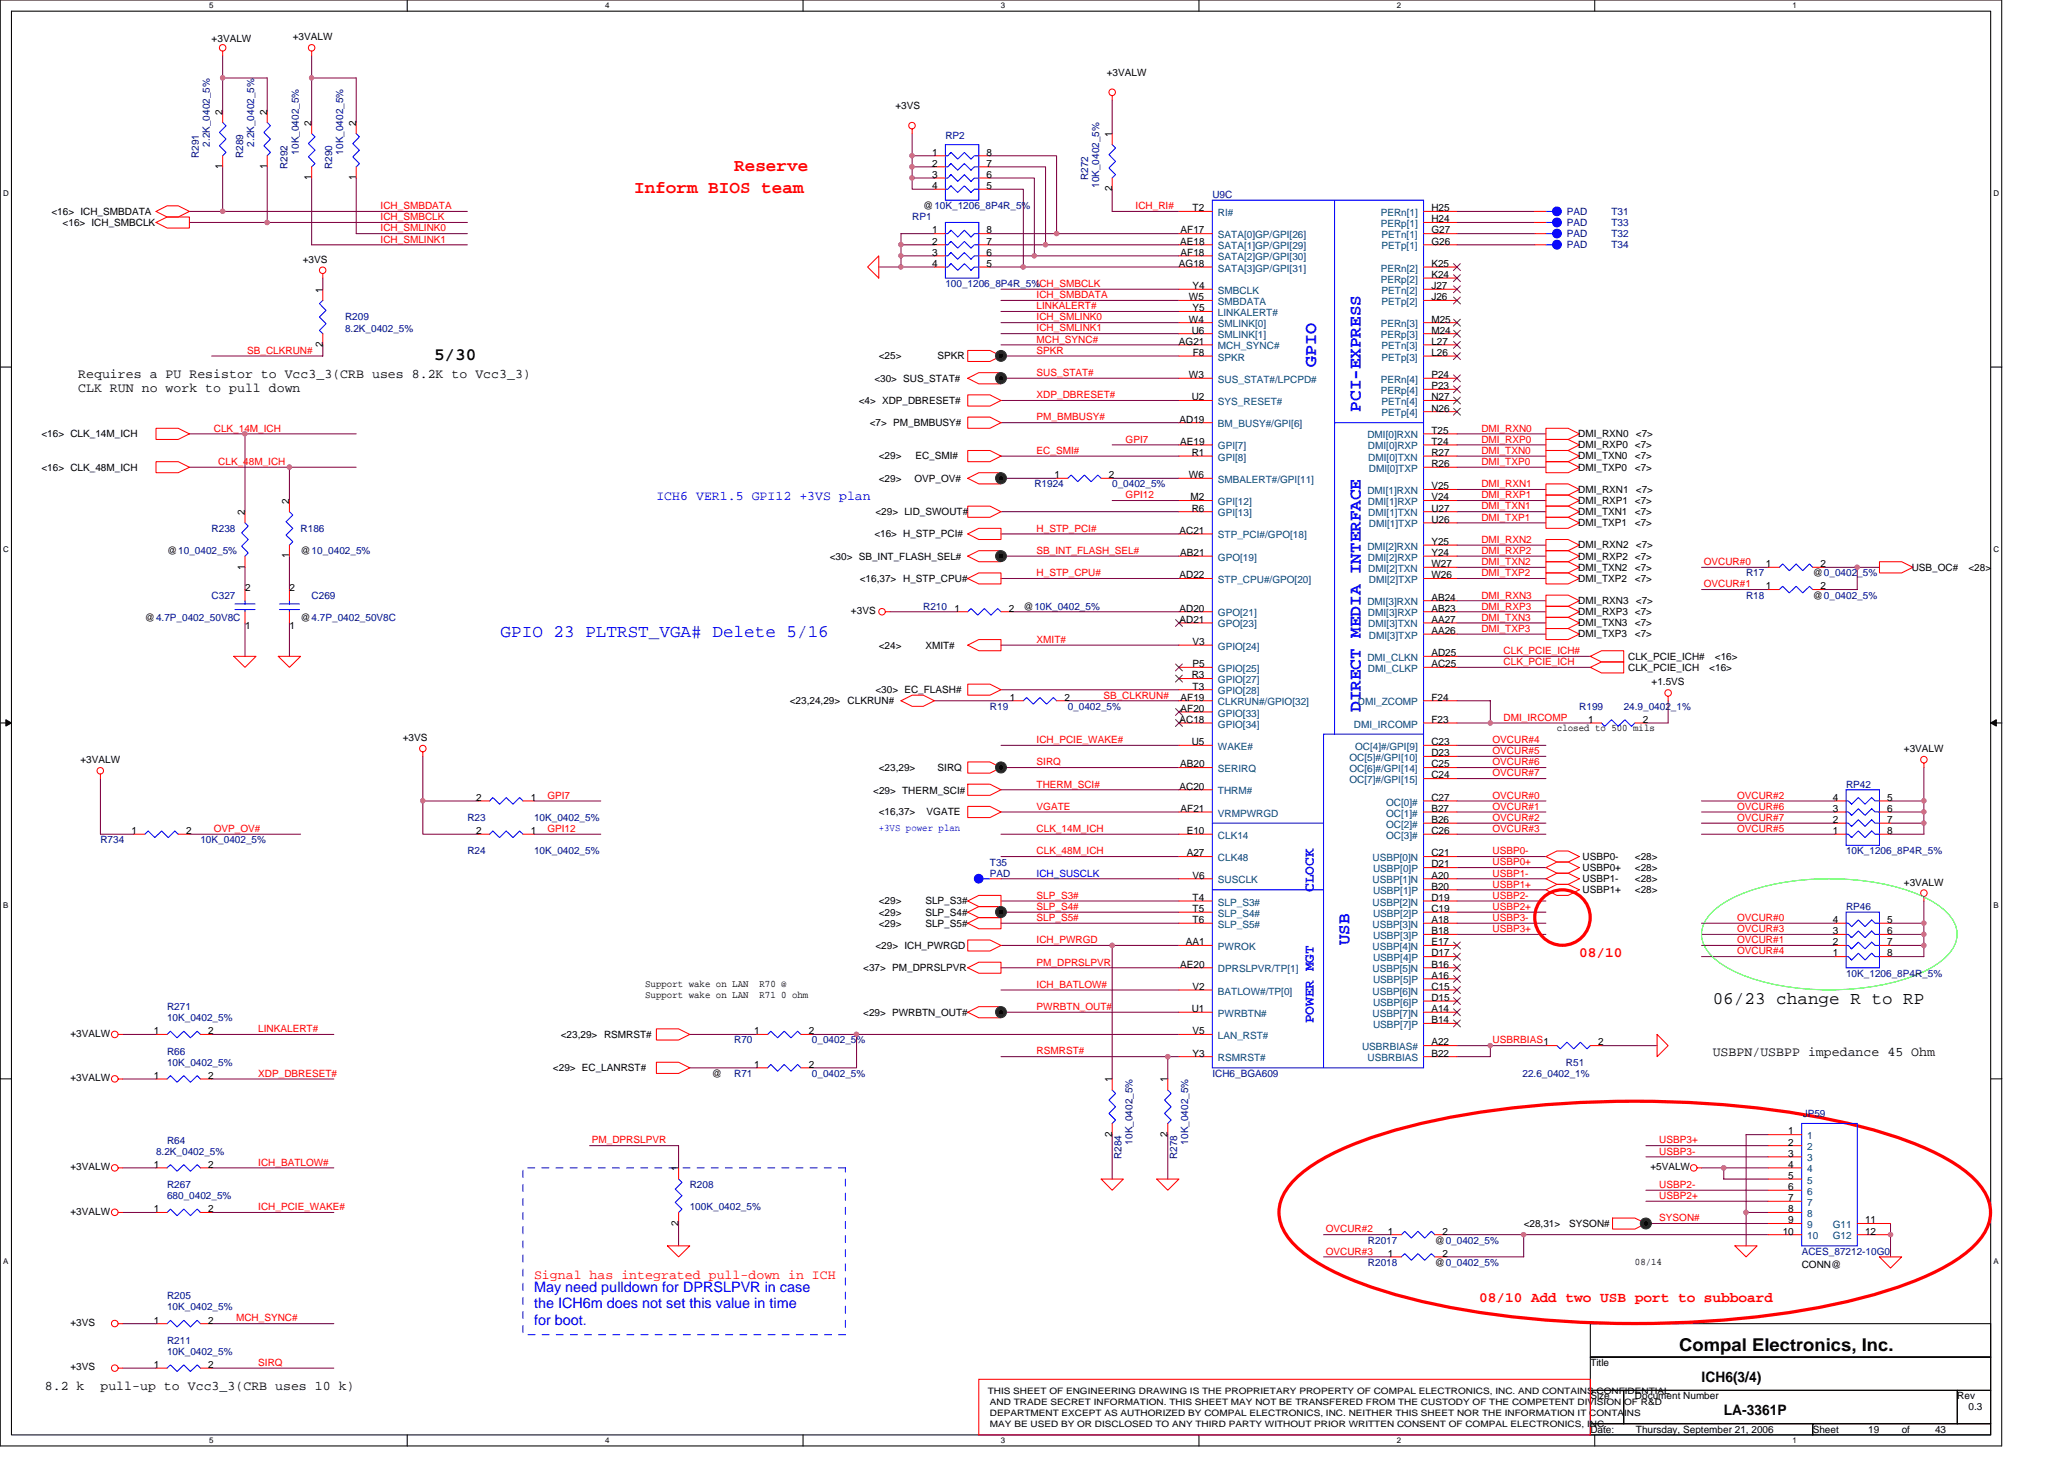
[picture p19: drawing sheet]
<svg xmlns="http://www.w3.org/2000/svg" width="297mm" height="210mm" viewBox="0 0 297 210" stroke-linecap="round" stroke-linejoin="round" font-family="sans-serif">
<defs><g id="words">
<g font-size="2.5" fill="#f00">
<text x="91.3" y="27.7">Inform BIOS team</text>
<text x="105.7" y="24.6">Reserve</text>
</g>
<g font-size="2.5">
<text x="62.5" y="51.8">5/30</text>
<text x="246.5" y="144.5">06/23 change R to RP</text>
<text x="241.7" y="194.4">Compal Electronics, Inc.</text>
</g>
<g font-size="2.5" fill="#00f">
<text x="189.4" y="52.8" transform="rotate(-90 189.4 52.8)">GPIO</text>
<text x="195.8" y="59.2" transform="rotate(-90 195.8 59.2)">PCI-EXPRESS</text>
<text x="72" y="91.7">GPIO 23 PLTRST_VGA# Delete 5/16</text>
<text x="195.8" y="102.4" transform="rotate(-90 195.8 102.4)">DIRECT MEDIA INTERFACE</text>
<text x="194.2" y="136" transform="rotate(-90 194.2 136)">USB</text>
</g>
<g font-size="2.1" fill="#00f">
<text x="189.1" y="128.4" transform="rotate(-90 189.1 128.4)">CLOCK</text>
<text x="189.1" y="147.2" transform="rotate(-90 189.1 147.2)">POWER MGT</text>
<text x="76.9" y="185.9">May need pulldown for DPRSLPVR in case</text>
<text x="76.9" y="188.2">the ICH6m does not set this value in time</text>
<text x="76.9" y="190.6">for boot.</text>
</g>
<g font-size="2.1" fill="#f00">
<text x="227.3" y="137.8">08/10</text>
<text x="212.9" y="187.4">08/10 Add two USB port to subboard</text>
</g>
<g font-size="2.1">
<text x="244.9" y="198.8">ICH6(3/4)</text>
<text x="248.1" y="203.6">LA-3361P</text>
</g>
<g font-size="1.9">
<text x="11.3" y="54.4">Requires a PU Resistor to Vcc3_3(CRB uses 8.2K to Vcc3_3)</text>
<text x="11.3" y="56.4">CLK RUN no work to pull down</text>
<text x="246.5" y="152">USBPN/USBPP impedance 45 Ohm</text>
<text x="6.5" y="200">8.2 k</text>
<text x="14.5" y="200">pull-up to Vcc3_3(CRB uses 10 k)</text>
</g>
<text font-size="1.9" fill="#00f" x="94.5" y="72">ICH6 VER1.5 GPI12 +3VS plan</text>
<text font-size="1.9" fill="#f00" x="76.9" y="184">Signal has integrated pull-down in ICH</text>
<g font-size="1.4">
<text x="42.1" y="5.8">+3VALW</text>
<text x="30.5" y="6.1">+3VALW</text>
<text x="159.3" y="10.9">+3VALW</text>
<text x="32" y="16.5" transform="rotate(-90 32 16.5)">2</text>
<text x="38.4" y="16.5" transform="rotate(-90 38.4 16.5)">2</text>
<text x="128.9" y="15.7">+3VS</text>
<text x="44.8" y="18.1" transform="rotate(-90 44.8 18.1)">2</text>
<text x="51.2" y="18.1" transform="rotate(-90 51.2 18.1)">2</text>
<text x="134.1" y="22.4">1</text>
<text x="134.1" y="24">2</text>
<text x="142" y="22.4">8</text>
<text x="142" y="24">7</text>
<text x="160" y="19.7" transform="rotate(-90 160 19.7)">1</text>
<text x="32" y="24.3" transform="rotate(-90 32 24.3)">1</text>
<text x="38.4" y="24.3" transform="rotate(-90 38.4 24.3)">1</text>
<text x="44.8" y="25.9" transform="rotate(-90 44.8 25.9)">1</text>
<text x="51.2" y="25.9" transform="rotate(-90 51.2 25.9)">1</text>
<text x="134.1" y="25.6">3</text>
<text x="134.1" y="27.2">4</text>
<text x="142" y="25.6">6</text>
<text x="142" y="27.2">5</text>
<text x="160" y="27.5" transform="rotate(-90 160 27.5)">2</text>
<text x="7.4" y="30.9">&lt;16&gt; ICH_SMBDATA</text>
<text x="9" y="32.5">&lt;16&gt; ICH_SMBCLK</text>
<text x="132.9" y="30.1">@10K_1206_8P4R_5%</text>
<text x="134.1" y="33.6">1</text>
<text x="134.1" y="35.2">2</text>
<text x="142" y="33.6">8</text>
<text x="142" y="35.2">7</text>
<text x="169.8" y="35.2">AE18</text>
<text x="169.9" y="33.6">AF17</text>
<text x="171.6" y="30.4">T2</text>
<text x="206" y="33.6">G27</text>
<text x="206" y="35.2">G26</text>
<text x="206" y="30.4">H25</text>
<text x="206" y="32">H24</text>
<text x="43.6" y="37.8">+3VS</text>
<text x="134.1" y="36.8">3</text>
<text x="134.1" y="38.4">4</text>
<text x="142" y="36.8">6</text>
<text x="142" y="38.4">5</text>
<text x="169.7" y="38.4">AG18</text>
<text x="169.9" y="36.8">AF18</text>
<text x="171.6" y="41.6">Y4</text>
<text x="206" y="41.6">J27</text>
<text x="206" y="38.4">K25</text>
<text x="206" y="40">K24</text>
<text x="46.4" y="42.1" transform="rotate(-90 46.4 42.1)">1</text>
<text x="171.1" y="43.2">W5</text>
<text x="171.1" y="46.4">W4</text>
<text x="171.5" y="48">U6</text>
<text x="171.6" y="44.8">Y5</text>
<text x="206" y="43.2">J26</text>
<text x="206" y="46.4">M25</text>
<text x="206" y="48">M24</text>
<text x="46.4" y="49.9" transform="rotate(-90 46.4 49.9)">2</text>
<text x="126.5" y="51.7">&lt;25&gt;</text>
<text x="134.9" y="51.7">SPKR</text>
<text x="169.7" y="49.6">AG21</text>
<text x="171.7" y="51.2">F8</text>
<text x="206" y="49.6">L27</text>
<text x="206" y="51.2">L26</text>
<text x="123.6" y="58.1">&lt;4&gt; XDP_DBRESET#</text>
<text x="125.8" y="54.9">&lt;30&gt; SUS_STAT#</text>
<text x="171.1" y="54.4">W3</text>
<text x="171.5" y="57.6">U2</text>
<text x="206" y="57.6">N27</text>
<text x="206" y="59.2">N26</text>
<text x="206" y="54.4">P24</text>
<text x="206" y="56">P23</text>
<text x="6" y="62.9">&lt;16&gt; CLK_14M_ICH</text>
<text x="125.2" y="61.3">&lt;7&gt; PM_BMBUSY#</text>
<text x="169.8" y="60.8">AD19</text>
<text x="169.8" y="64">AE19</text>
<text x="171.5" y="65.6">R1</text>
<text x="206" y="65.6">R27</text>
<text x="206" y="62.4">T25</text>
<text x="206" y="64">T24</text>
<text x="227.1" y="62.9">DMI_RXN0</text>
<text x="227.1" y="64.5">DMI_RXP0 &lt;7&gt;</text>
<text x="235.4" y="62.9">&lt;7&gt;</text>
<text x="6" y="67.7">&lt;16&gt; CLK_48M_ICH</text>
<text x="126.5" y="69.3">&lt;29&gt;</text>
<text x="126.5" y="66.1">&lt;29&gt;</text>
<text x="131.6" y="69.3">OVP_OV#</text>
<text x="131.7" y="66.1">EC_SMI#</text>
<text x="151.7" y="68.8">1</text>
<text x="159.6" y="68.8">2</text>
<text x="171.1" y="68.8">W6</text>
<text x="171.3" y="72">M2</text>
<text x="206" y="70.4">V25</text>
<text x="206" y="67.2">R26</text>
<text x="206" y="72">V24</text>
<text x="227.1" y="66.1">DMI_TXN0</text>
<text x="227.1" y="67.7">DMI_TXP0</text>
<text x="227.1" y="70.9">DMI_RXN1</text>
<text x="235.3" y="66.1">&lt;7&gt;</text>
<text x="235.3" y="67.7">&lt;7&gt;</text>
<text x="235.4" y="70.9">&lt;7&gt;</text>
<text x="35.2" y="74.1" transform="rotate(-90 35.2 74.1)">2</text>
<text x="41.6" y="72.5" transform="rotate(-90 41.6 72.5)">2</text>
<text x="125.8" y="77.3">&lt;16&gt; H_STP_PCI#</text>
<text x="126" y="74.1">&lt;29&gt; LID_SWOUT#</text>
<text x="169.8" y="76.8">AC21</text>
<text x="171.5" y="73.6">R6</text>
<text x="206" y="73.6">U27</text>
<text x="206" y="75.2">U26</text>
<text x="227.1" y="72.5">DMI_RXP1 &lt;7&gt;</text>
<text x="227.1" y="74.1">DMI_TXN1</text>
<text x="227.1" y="75.7">DMI_TXP1</text>
<text x="235.3" y="74.1">&lt;7&gt;</text>
<text x="235.3" y="75.7">&lt;7&gt;</text>
<text x="24" y="79.7">@10_0402_5%</text>
<text x="35.2" y="81.9" transform="rotate(-90 35.2 81.9)">1</text>
<text x="41.6" y="80.3" transform="rotate(-90 41.6 80.3)">1</text>
<text x="43.3" y="79.7">@10_0402_5%</text>
<text x="119.4" y="80.5">&lt;30&gt; SB_INT_FLASH_SEL#</text>
<text x="123.7" y="83.7">&lt;16,37&gt; H_STP_CPU#</text>
<text x="169.8" y="83.2">AD22</text>
<text x="169.8" y="80">AB21</text>
<text x="206" y="81.6">W27</text>
<text x="206" y="78.4">Y25</text>
<text x="206" y="80">Y24</text>
<text x="206" y="83.2">W26</text>
<text x="227.1" y="78.9">DMI_RXN2</text>
<text x="227.1" y="80.5">DMI_RXP2 &lt;7&gt;</text>
<text x="227.1" y="82.1">DMI_TXN2</text>
<text x="227.1" y="83.7">DMI_TXP2</text>
<text x="235.3" y="82.1">&lt;7&gt;</text>
<text x="235.3" y="83.7">&lt;7&gt;</text>
<text x="235.4" y="78.9">&lt;7&gt;</text>
<text x="254.1" y="81.6">1</text>
<text x="260.9" y="82.9">@0_0402_5%</text>
<text x="262" y="81.6">2</text>
<text x="275.1" y="82.1">USB_OC#</text>
<text x="283.3" y="82.1">&lt;28&gt;</text>
<text x="20.8" y="89.3">@4.7P_0402_50V8C</text>
<text x="35.3" y="85">2</text>
<text x="41.7" y="85">2</text>
<text x="43.3" y="89.3">@4.7P_0402_50V8C</text>
<text x="122.5" y="88.3">+3VS</text>
<text x="137.3" y="88">1</text>
<text x="145.2" y="88">2</text>
<text x="147.3" y="87.7">@10K_0402_5%</text>
<text x="169.8" y="88">AD20</text>
<text x="169.8" y="89.6">AD21</text>
<text x="206" y="89.6">AA27</text>
<text x="206" y="86.4">AB24</text>
<text x="206" y="88">AB23</text>
<text x="227.1" y="86.9">DMI_RXN3</text>
<text x="227.1" y="88.5">DMI_RXP3 &lt;7&gt;</text>
<text x="235.4" y="86.9">&lt;7&gt;</text>
<text x="254.1" y="84.8">1</text>
<text x="260.9" y="86.1">@0_0402_5%</text>
<text x="262" y="84.8">2</text>
<text x="35.3" y="90.4">1</text>
<text x="41.7" y="90.4">1</text>
<text x="126.5" y="93.3">&lt;24&gt;</text>
<text x="133.2" y="93.3">XMIT#</text>
<text x="171.6" y="92.8">V3</text>
<text x="171.6" y="96">P5</text>
<text x="206" y="94.4">AD25</text>
<text x="206" y="91.2">AA26</text>
<text x="206" y="96">AC25</text>
<text x="227.1" y="90.1">DMI_TXN3</text>
<text x="227.1" y="91.7">DMI_TXP3</text>
<text x="234.3" y="94.9">CLK_PCIE_ICH#</text>
<text x="235.3" y="90.1">&lt;7&gt;</text>
<text x="235.3" y="91.7">&lt;7&gt;</text>
<text x="246.8" y="94.9">&lt;16&gt;</text>
<text x="113.7" y="101.3">&lt;23,24,29&gt;</text>
<text x="122" y="101.3">CLKRUN#</text>
<text x="126" y="99.7">&lt;30&gt; EC_FLASH#</text>
<text x="145.3" y="100.8">1</text>
<text x="153.2" y="100.8">2</text>
<text x="169.9" y="100.8">AF19</text>
<text x="171.5" y="97.6">R3</text>
<text x="171.6" y="99.2">T3</text>
<text x="206" y="100.8">F24</text>
<text x="234.3" y="96.5">CLK_PCIE_ICH</text>
<text x="237.7" y="98.6">+1.5VS</text>
<text x="246" y="96.5">&lt;16&gt;</text>
<text x="58" y="106.6">+3VS</text>
<text x="169.8" y="104">AC18</text>
<text x="169.9" y="102.4">AF20</text>
<text x="171.5" y="107.2">U5</text>
<text x="206" y="104">F23</text>
<text x="206" y="107.2">C23</text>
<text x="224.1" y="105.2">closed to 500 mils</text>
<text x="228.6" y="104">1</text>
<text x="236.4" y="104">2</text>
<text x="11.6" y="109.8">+3VALW</text>
<text x="126.5" y="110.9">&lt;23,29&gt;</text>
<text x="134.9" y="110.9">SIRQ</text>
<text x="169.8" y="113.6">AC20</text>
<text x="169.8" y="110.4">AB20</text>
<text x="206" y="108.8">D23</text>
<text x="206" y="110.4">C25</text>
<text x="206" y="112">C24</text>
<text x="274" y="108.2">+3VALW</text>
<text x="18.9" y="120">1</text>
<text x="26.8" y="120">2</text>
<text x="68.5" y="120">2</text>
<text x="68.5" y="115.2">2</text>
<text x="76.4" y="120">1</text>
<text x="76.4" y="115.2">1</text>
<text x="125.7" y="114.3">&lt;29&gt; THERM_SCI#</text>
<text x="126.5" y="117.3">&lt;16,37&gt;</text>
<text x="133.3" y="117.3">VGATE</text>
<text x="169.9" y="116.8">AF21</text>
<text x="170.8" y="120">E10</text>
<text x="206" y="115.2">C27</text>
<text x="206" y="116.8">B27</text>
<text x="206" y="118.4">B26</text>
<text x="206" y="120">C26</text>
<text x="263.8" y="120">1</text>
<text x="263.8" y="118.4">2</text>
<text x="263.8" y="116.8">3</text>
<text x="263.8" y="115.2">4</text>
<text x="271.6" y="120">8</text>
<text x="271.6" y="118.4">7</text>
<text x="271.6" y="116.8">6</text>
<text x="271.6" y="115.2">5</text>
<text x="170.8" y="123.2">A27</text>
<text x="206" y="123.2">C21</text>
<text x="206" y="124.8">D21</text>
<text x="227.7" y="123.7">USBP0-</text>
<text x="227.7" y="125.3">USBP0+</text>
<text x="235.3" y="123.7">&lt;28&gt;</text>
<text x="235.3" y="125.3">&lt;28&gt;</text>
<text x="126.5" y="130.1">&lt;29&gt;</text>
<text x="126.5" y="131.7">&lt;29&gt;</text>
<text x="133.2" y="130.1">SLP_S3#</text>
<text x="133.2" y="131.7">SLP_S4#</text>
<text x="171.6" y="126.4">V6</text>
<text x="171.6" y="129.6">T4</text>
<text x="171.6" y="131.2">T5</text>
<text x="206" y="126.4">A20</text>
<text x="206" y="129.6">D19</text>
<text x="206" y="128">B20</text>
<text x="206" y="131.2">C19</text>
<text x="227.7" y="126.9">USBP1-</text>
<text x="227.7" y="128.5">USBP1+</text>
<text x="235.3" y="126.9">&lt;28&gt;</text>
<text x="235.3" y="128.5">&lt;28&gt;</text>
<text x="274" y="127.4">+3VALW</text>
<text x="126" y="136.5">&lt;29&gt; ICH_PWRGD</text>
<text x="126.5" y="133.3">&lt;29&gt;</text>
<text x="133.2" y="133.3">SLP_S5#</text>
<text x="170.6" y="136">AA1</text>
<text x="171.6" y="132.8">T6</text>
<text x="206" y="132.8">A18</text>
<text x="206" y="136">E17</text>
<text x="206" y="134.4">B18</text>
<text x="206" y="137.6">D17</text>
<text x="263.8" y="137.6">1</text>
<text x="263.8" y="136">2</text>
<text x="263.8" y="134.4">3</text>
<text x="263.8" y="132.8">4</text>
<text x="271.6" y="137.6">8</text>
<text x="271.6" y="136">7</text>
<text x="271.6" y="134.4">6</text>
<text x="271.6" y="132.8">5</text>
<text x="92.9" y="142">Support wake on LAN</text>
<text x="92.9" y="143.6">Support wake on LAN</text>
<text x="109.3" y="142">R70 @</text>
<text x="109.3" y="143.6">R71 0 ohm</text>
<text x="124.2" y="139.7">&lt;37&gt; PM_DPRSLPVR</text>
<text x="169.8" y="139.2">AE20</text>
<text x="171.6" y="142.4">V2</text>
<text x="206" y="139.2">B16</text>
<text x="206" y="142.4">C15</text>
<text x="206" y="140.8">A16</text>
<text x="206" y="144">D15</text>
<text x="10.1" y="149.2">+3VALW</text>
<text x="22.1" y="148.8">1</text>
<text x="30" y="148.8">2</text>
<text x="80.7" y="149.3">&lt;23,29&gt; RSMRST#</text>
<text x="108.5" y="148.8">1</text>
<text x="116.4" y="148.8">2</text>
<text x="124.2" y="146.1">&lt;29&gt; PWRBTN_OUT#</text>
<text x="171.5" y="145.6">U1</text>
<text x="171.6" y="148.8">V5</text>
<text x="206" y="145.6">A14</text>
<text x="206" y="147.2">B14</text>
<text x="10.1" y="155.6">+3VALW</text>
<text x="22.1" y="155.2">1</text>
<text x="30" y="155.2">2</text>
<text x="79.6" y="154.1">&lt;29&gt; EC_LANRST#</text>
<text x="102.5" y="154.9">@</text>
<text x="108.5" y="153.6">1</text>
<text x="116.4" y="153.6">2</text>
<text x="160" y="155.7" transform="rotate(-90 160 155.7)">1</text>
<text x="168" y="155.7" transform="rotate(-90 168 155.7)">1</text>
<text x="171.6" y="152">Y3</text>
<text x="206" y="152">B22</text>
<text x="206" y="150.4">A22</text>
<text x="230" y="150.4">2</text>
<text x="22.1" y="168">1</text>
<text x="30" y="168">2</text>
<text x="160" y="163.6" transform="rotate(-90 160 163.6)">2</text>
<text x="168" y="163.6" transform="rotate(-90 168 163.6)">2</text>
<text x="257.4" y="163.2">1</text>
<text x="257.4" y="164.8">2</text>
<text x="257.4" y="166.4">3</text>
<text x="257.4" y="168">4</text>
<text x="10.1" y="168.4">+3VALW</text>
<text x="97.6" y="168.5" transform="rotate(-90 97.6 168.5)">1</text>
<text x="237.5" y="168.4">+5VALW</text>
<text x="257.4" y="169.6">5</text>
<text x="257.4" y="171.2">6</text>
<text x="257.4" y="172.8">7</text>
<text x="10.1" y="174.8">+3VALW</text>
<text x="22.1" y="174.4">1</text>
<text x="30" y="174.4">2</text>
<text x="97.6" y="176.4" transform="rotate(-90 97.6 176.4)">2</text>
<text x="199.7" y="177.6">1</text>
<text x="206.5" y="178.9">@0_0402_5%</text>
<text x="207.6" y="177.6">2</text>
<text x="219.3" y="176.5">&lt;28,31&gt;</text>
<text x="225.8" y="176.5">SYSON#</text>
<text x="256.6" y="177.6">10</text>
<text x="257.4" y="174.4">8</text>
<text x="257.4" y="176">9</text>
<text x="268.4" y="177.6">12</text>
<text x="268.4" y="176">11</text>
<text x="199.7" y="180.8">1</text>
<text x="206.5" y="182.1">@0_0402_5%</text>
<text x="207.6" y="180.8">2</text>
<text x="235.3" y="182">08/14</text>
<text x="259.3" y="182.4">CONN@</text>
<text x="10.1" y="190.8">+3VS</text>
<text x="22.1" y="190.4">1</text>
<text x="30" y="190.4">2</text>
<text x="10.1" y="197.2">+3VS</text>
<text x="22.1" y="196.8">1</text>
<text x="30" y="196.8">2</text>
<text x="228.9" y="196.5">Title</text>
<text x="228.9" y="201.3">Size</text>
<text x="235.3" y="201.3">Document Number</text>
<text x="281.7" y="201.3">Rev</text>
<text x="283.3" y="202.9">0.3</text>
<text x="228.9" y="206.1">Date:</text>
<text x="235.4" y="206.1">Thursday, September 21, 2006</text>
<text x="260.9" y="206.1">Sheet</text>
<text x="268.9" y="206.1">19</text>
<text x="273.7" y="206.1">of</text>
<text x="278.5" y="206.1">43</text>
</g>
<g font-size="1.4" fill="#000080">
<text x="28.6" y="22.7" transform="rotate(-90 28.6 22.7)">R291</text>
<text x="30.2" y="21.1" transform="rotate(-90 30.2 21.1)">2.2K_0402_5%</text>
<text x="35" y="22.7" transform="rotate(-90 35 22.7)">R289</text>
<text x="36.6" y="21.1" transform="rotate(-90 36.6 21.1)">2.2K_0402_5%</text>
<text x="43" y="22.2" transform="rotate(-90 43 22.2)">10K_0402_5%</text>
<text x="49.4" y="22.2" transform="rotate(-90 49.4 22.2)">10K_0402_5%</text>
<text x="136.1" y="20">RP2</text>
<text x="41.4" y="24.3" transform="rotate(-90 41.4 24.3)">R292</text>
<text x="47.8" y="24.3" transform="rotate(-90 47.8 24.3)">R290</text>
<text x="156.6" y="25.9" transform="rotate(-90 156.6 25.9)">R272</text>
<text x="158.2" y="27.1" transform="rotate(-90 158.2 27.1)">10K_0402_5%</text>
<text x="174.5" y="28.5">U9C</text>
<text x="131.3" y="31.7">RP1</text>
<text x="225.5" y="30.9">PAD</text>
<text x="225.5" y="35.7">PAD</text>
<text x="225.5" y="32.5">PAD</text>
<text x="225.5" y="34.1">PAD</text>
<text x="231.9" y="30.9">T31</text>
<text x="231.9" y="35.7">T34</text>
<text x="231.9" y="32.5">T33</text>
<text x="231.9" y="34.1">T32</text>
<text x="136.1" y="41.3">100_1206_8P4R_5%ICH_SMBCLK</text>
<text x="49.7" y="46.1">R209</text>
<text x="49.7" y="47.7">8.2K_0402_5%</text>
<text x="148.9" y="70.1">R1924</text>
<text x="160.1" y="70.1">0_0402_5%</text>
<text x="30.5" y="76.5">R238</text>
<text x="43.3" y="76.5">R186</text>
<text x="251.3" y="82.9">R17</text>
<text x="30.5" y="86.1">C327</text>
<text x="44.8" y="86.1">C269</text>
<text x="132.9" y="87.7">R210</text>
<text x="251.3" y="86.1">R18</text>
<text x="142.5" y="102.1">R19</text>
<text x="153.7" y="102.1">0_0402_5%</text>
<text x="227.3" y="102.1">R199</text>
<text x="233.7" y="102.1">24.9_0402_1%</text>
<text x="265.7" y="113.3">RP42</text>
<text x="67.3" y="118.1">R23</text>
<text x="76.9" y="118.1">10K_0402_5%</text>
<text x="14.5" y="121.3">R734</text>
<text x="28.8" y="121.3">10K_0402_5%</text>
<text x="67.3" y="122.9">R24</text>
<text x="76.9" y="122.9">10K_0402_5%</text>
<text x="142.5" y="124.5">T35</text>
<text x="265.7" y="122.9">10K_1206_8P4R_5%</text>
<text x="142.5" y="126.1">PAD</text>
<text x="265.7" y="130.9">RP46</text>
<text x="265.7" y="140.5">10K_1206_8P4R_5%</text>
<text x="24" y="145.3">R271</text>
<text x="24" y="146.9">10K_0402_5%</text>
<text x="24" y="151.7">R66</text>
<text x="24" y="153.3">10K_0402_5%</text>
<text x="105.7" y="150.1">R70</text>
<text x="105.7" y="154.9">R71</text>
<text x="116.9" y="150.1">0_0402_5%</text>
<text x="116.9" y="154.9">0_0402_5%</text>
<text x="174.5" y="154.9">ICH6_BGA609</text>
<text x="219.1" y="154.9">22.6_0402_1%</text>
<text x="225.4" y="153.3">R51</text>
<text x="259.4" y="160.7">JP59</text>
<text x="22.5" y="166.1">8.2K_0402_5%</text>
<text x="24" y="164.5">R64</text>
<text x="161.4" y="166.8" transform="rotate(-90 161.4 166.8)">R284</text>
<text x="163" y="164.7" transform="rotate(-90 163 164.7)">10K_0402_5%</text>
<text x="169.4" y="166.8" transform="rotate(-90 169.4 166.8)">R278</text>
<text x="171" y="164.7" transform="rotate(-90 171 164.7)">10K_0402_5%</text>
<text x="24" y="170.9">R267</text>
<text x="24" y="172.5">680_0402_5%</text>
<text x="99.3" y="170.9">R208</text>
<text x="99.3" y="174.1">100K_0402_5%</text>
<text x="196.9" y="178.9">R2017</text>
<text x="196.9" y="182.1">R2018</text>
<text x="259.3" y="180.5">ACES_87212-10G0</text>
<text x="24" y="186.9">R205</text>
<text x="24" y="188.5">10K_0402_5%</text>
<text x="24" y="193.3">R211</text>
<text x="24" y="194.9">10K_0402_5%</text>
</g>
<g font-size="1.4" fill="#f00">
<text x="54.8" y="30.1">ICH_SMBDATA</text>
<text x="54.8" y="34.9">ICH_SMLINK1</text>
<text x="54.8" y="33.3">ICH_SMLINK0</text>
<text x="54.8" y="31.7">ICH_SMBCLK</text>
<text x="163.4" y="30.1">ICH_RI#</text>
<text x="149.2" y="42.9">ICH_SMBDATA</text>
<text x="149.2" y="47.7">ICH_SMLINK1</text>
<text x="149.2" y="46.1">ICH_SMLINK0</text>
<text x="149.2" y="44.5">LINKALERT#</text>
<text x="35.6" y="50.9">SB_CLKRUN#</text>
<text x="149.2" y="49.3">MCH_SYNC#</text>
<text x="149.2" y="50.9">SPKR</text>
<text x="149.2" y="57.3">XDP_DBRESET#</text>
<text x="149.2" y="54.1">SUS_STAT#</text>
<text x="30.8" y="62.1">CLK_14M_ICH</text>
<text x="149.2" y="60.5">PM_BMBUSY#</text>
<text x="149.2" y="65.3">EC_SMI#</text>
<text x="162" y="63.7">GPI7</text>
<text x="213.2" y="65.3">DMI_TXN0</text>
<text x="213.2" y="62.1">DMI_RXN0</text>
<text x="213.2" y="63.7">DMI_RXP0</text>
<text x="31.4" y="66.9">CLK_48M_ICH</text>
<text x="162" y="71.7">GPI12</text>
<text x="213.2" y="66.9">DMI_TXP0</text>
<text x="213.2" y="70.1">DMI_RXN1</text>
<text x="213.2" y="71.7">DMI_RXP1</text>
<text x="149.2" y="76.5">H_STP_PCI#</text>
<text x="213.2" y="73.3">DMI_TXN1</text>
<text x="213.2" y="74.9">DMI_TXP1</text>
<text x="149.2" y="82.9">H_STP_CPU#</text>
<text x="149.2" y="79.7">SB_INT_FLASH_SEL#</text>
<text x="213.2" y="81.3">DMI_TXN2</text>
<text x="213.2" y="82.9">DMI_TXP2</text>
<text x="213.2" y="78.1">DMI_RXN2</text>
<text x="213.2" y="79.7">DMI_RXP2</text>
<text x="245.2" y="81.3">OVCUR#0</text>
<text x="213.2" y="89.3">DMI_TXN3</text>
<text x="213.2" y="86.1">DMI_RXN3</text>
<text x="213.2" y="87.7">DMI_RXP3</text>
<text x="245.2" y="84.5">OVCUR#1</text>
<text x="149.2" y="92.5">XMIT#</text>
<text x="213.2" y="90.9">DMI_TXP3</text>
<text x="216.4" y="94.1">CLK_PCIE_ICH#</text>
<text x="216.4" y="95.7">CLK_PCIE_ICH</text>
<text x="158.8" y="100.5">SB_CLKRUN#</text>
<text x="149.2" y="106.9">ICH_PCIE_WAKE#</text>
<text x="214.8" y="106.9">OVCUR#4</text>
<text x="216.4" y="103.7">DMI_IRCOMP</text>
<text x="149.2" y="110.1">SIRQ</text>
<text x="149.2" y="113.3">THERM_SCI#</text>
<text x="214.8" y="108.5">OVCUR#5</text>
<text x="214.8" y="110.1">OVCUR#6</text>
<text x="214.8" y="111.7">OVCUR#7</text>
<text x="30.8" y="119.7">OVP_OV#</text>
<text x="78.8" y="114.9">GPI7</text>
<text x="78.8" y="119.7">GPI12</text>
<text x="149.2" y="116.5">VGATE</text>
<text x="149.2" y="119.7">CLK_14M_ICH</text>
<text x="214.8" y="119.7">OVCUR#3</text>
<text x="214.8" y="118.1">OVCUR#2</text>
<text x="214.8" y="114.9">OVCUR#0</text>
<text x="214.8" y="116.5">OVCUR#1</text>
<text x="250" y="114.9">OVCUR#2</text>
<text x="250" y="118.1">OVCUR#7</text>
<text x="250" y="119.7">OVCUR#5</text>
<text x="250" y="116.5">OVCUR#6</text>
<text x="149.2" y="122.9">CLK_48M_ICH</text>
<text x="214.8" y="124.5">USBP0+</text>
<text x="214.8" y="122.9">USBP0-</text>
<text x="149.2" y="129.3">SLP_S3#</text>
<text x="149.2" y="130.9">SLP_S4#</text>
<text x="214.8" y="127.7">USBP1+</text>
<text x="214.8" y="126.1">USBP1-</text>
<text x="214.8" y="130.9">USBP2+</text>
<text x="214.8" y="129.3">USBP2-</text>
<text x="149.2" y="132.5">SLP_S5#</text>
<text x="149.2" y="135.7">ICH_PWRGD</text>
<text x="214.8" y="134.1">USBP3+</text>
<text x="214.8" y="132.5">USBP3-</text>
<text x="250" y="134.1">OVCUR#3</text>
<text x="250" y="132.5">OVCUR#0</text>
<text x="250" y="135.7">OVCUR#1</text>
<text x="250" y="137.3">OVCUR#4</text>
<text x="149.2" y="138.9">PM_DPRSLPVR</text>
<text x="149.2" y="142.1">ICH_BATLOW#</text>
<text x="37.2" y="148.5">LINKALERT#</text>
<text x="149.2" y="145.3">PWRBTN_OUT#</text>
<text x="37.2" y="154.9">XDP_DBRESET#</text>
<text x="149.2" y="151.7">RSMRST#</text>
<text x="214.8" y="150.1">USBRBIAS1</text>
<text x="37.2" y="167.7">ICH_BATLOW#</text>
<text x="85.2" y="164.5">PM_DPRSLPVR</text>
<text x="238.8" y="164.5">USBP3+</text>
<text x="238.8" y="166.1">USBP3-</text>
<text x="238.8" y="170.9">USBP2-</text>
<text x="238.8" y="172.5">USBP2+</text>
<text x="37.2" y="174.1">ICH_PCIE_WAKE#</text>
<text x="190.8" y="177.3">OVCUR#2</text>
<text x="238.8" y="175.7">SYSON#</text>
<text x="190.8" y="180.5">OVCUR#3</text>
<text x="34" y="190.1">MCH_SYNC#</text>
<text x="37.2" y="196.5">SIRQ</text>
</g>
<g font-size="1.4" fill="#004080">
<text x="175.3" y="31.1">RI#</text>
<text x="175.3" y="34.3">SATA[0]GP/GPI[26]</text>
<text x="175.3" y="35.9">SATA[1]GP/GPI[29]</text>
<text x="198.7" y="31.1">PERn[1]</text>
<text x="198.7" y="32.7">PERp[1]</text>
<text x="198.8" y="34.3">PETn[1]</text>
<text x="198.8" y="35.9">PETp[1]</text>
<text x="175.3" y="37.5">SATA[2]GP/GPI[30]</text>
<text x="175.3" y="39.1">SATA[3]GP/GPI[31]</text>
<text x="198.7" y="39.1">PERn[2]</text>
<text x="198.7" y="40.7">PERp[2]</text>
<text x="175.3" y="42.3">SMBCLK</text>
<text x="175.3" y="43.9">SMBDATA</text>
<text x="175.3" y="45.5">LINKALERT#</text>
<text x="175.3" y="47.1">SMLINK[0]</text>
<text x="198.7" y="47.1">PERn[3]</text>
<text x="198.8" y="42.3">PETn[2]</text>
<text x="198.8" y="43.9">PETp[2]</text>
<text x="175.3" y="48.7">SMLINK[1]</text>
<text x="175.3" y="50.3">MCH_SYNC#</text>
<text x="175.3" y="51.9">SPKR</text>
<text x="198.7" y="48.7">PERp[3]</text>
<text x="198.8" y="50.3">PETn[3]</text>
<text x="198.8" y="51.9">PETp[3]</text>
<text x="175.3" y="55.1">SUS_STAT#/LPCPD#</text>
<text x="175.3" y="58.3">SYS_RESET#</text>
<text x="198.7" y="55.1">PERn[4]</text>
<text x="198.7" y="56.7">PERp[4]</text>
<text x="198.8" y="58.3">PETn[4]</text>
<text x="198.8" y="59.9">PETp[4]</text>
<text x="175.3" y="61.5">BM_BUSY#/GPI[6]</text>
<text x="175.3" y="64.7">GPI[7]</text>
<text x="196.8" y="63.1">DMI[0]RXN</text>
<text x="196.9" y="64.7">DMI[0]RXP</text>
<text x="175.3" y="66.3">GPI[8]</text>
<text x="175.3" y="69.5">SMBALERT#/GPI[11]</text>
<text x="196.8" y="71.1">DMI[1]RXN</text>
<text x="196.9" y="66.3">DMI[0]TXN</text>
<text x="197" y="67.9">DMI[0]TXP</text>
<text x="175.3" y="77.5">STP_PCI#/GPO[18]</text>
<text x="175.3" y="72.7">GPI[12]</text>
<text x="175.3" y="74.3">GPI[13]</text>
<text x="196.9" y="72.7">DMI[1]RXP</text>
<text x="196.9" y="74.3">DMI[1]TXN</text>
<text x="197" y="75.9">DMI[1]TXP</text>
<text x="175.3" y="80.7">GPO[19]</text>
<text x="175.3" y="83.9">STP_CPU#/GPO[20]</text>
<text x="196.8" y="79.1">DMI[2]RXN</text>
<text x="196.9" y="80.7">DMI[2]RXP</text>
<text x="196.9" y="82.3">DMI[2]TXN</text>
<text x="197" y="83.9">DMI[2]TXP</text>
<text x="175.3" y="88.7">GPO[21]</text>
<text x="196.8" y="87.1">DMI[3]RXN</text>
<text x="196.9" y="88.7">DMI[3]RXP</text>
<text x="175.3" y="90.3">GPO[23]</text>
<text x="175.3" y="93.5">GPIO[24]</text>
<text x="196.8" y="95.1">DMI_CLKN</text>
<text x="196.9" y="90.3">DMI[3]TXN</text>
<text x="197" y="91.9">DMI[3]TXP</text>
<text x="175.3" y="96.7">GPIO[25]</text>
<text x="175.3" y="98.3">GPIO[27]</text>
<text x="175.3" y="99.9">GPIO[28]</text>
<text x="175.3" y="101.5">CLKRUN#/GPIO[32]</text>
<text x="195.4" y="101.5">DMI_ZCOMP</text>
<text x="196.9" y="96.7">DMI_CLKP</text>
<text x="175.3" y="103.1">GPIO[33]</text>
<text x="175.3" y="104.7">GPIO[34]</text>
<text x="175.3" y="107.9">WAKE#</text>
<text x="194.9" y="104.7">DMI_IRCOMP</text>
<text x="195" y="107.9">OC[4]#/GPI[9]</text>
<text x="175.3" y="111.1">SERIRQ</text>
<text x="194.2" y="109.5">OC[5]#/GPI[10]</text>
<text x="194.2" y="111.1">OC[6]#/GPI[14]</text>
<text x="194.2" y="112.7">OC[7]#/GPI[15]</text>
<text x="175.3" y="114.3">THRM#</text>
<text x="175.3" y="117.5">VRMPWRGD</text>
<text x="199.5" y="115.9">OC[0]#</text>
<text x="199.5" y="117.5">OC[1]#</text>
<text x="199.5" y="119.1">OC[2]#</text>
<text x="175.3" y="120.7">CLK14</text>
<text x="175.3" y="123.9">CLK48</text>
<text x="197.5" y="123.9">USBP[0]N</text>
<text x="197.6" y="125.5">USBP[0]P</text>
<text x="199.5" y="120.7">OC[3]#</text>
<text x="175.3" y="127.1">SUSCLK</text>
<text x="175.3" y="130.3">SLP_S3#</text>
<text x="175.3" y="131.9">SLP_S4#</text>
<text x="197.5" y="127.1">USBP[1]N</text>
<text x="197.5" y="130.3">USBP[2]N</text>
<text x="197.6" y="128.7">USBP[1]P</text>
<text x="197.6" y="131.9">USBP[2]P</text>
<text x="175.3" y="133.5">SLP_S5#</text>
<text x="175.3" y="136.7">PWROK</text>
<text x="197.5" y="133.5">USBP[3]N</text>
<text x="197.5" y="136.7">USBP[4]N</text>
<text x="197.6" y="135.1">USBP[3]P</text>
<text x="175.3" y="139.9">DPRSLPVR/TP[1]</text>
<text x="175.3" y="143.1">BATLOW#/TP[0]</text>
<text x="197.5" y="139.9">USBP[5]N</text>
<text x="197.5" y="143.1">USBP[6]N</text>
<text x="197.6" y="138.3">USBP[4]P</text>
<text x="197.6" y="141.5">USBP[5]P</text>
<text x="175.3" y="149.5">LAN_RST#</text>
<text x="175.3" y="146.3">PWRBTN#</text>
<text x="197.5" y="146.3">USBP[7]N</text>
<text x="197.6" y="144.7">USBP[6]P</text>
<text x="197.6" y="147.9">USBP[7]P</text>
<text x="175.3" y="152.7">RSMRST#</text>
<text x="196" y="151.1">USBRBIAS#</text>
<text x="196.8" y="152.7">USBRBIAS</text>
<text x="260.1" y="163.9">1</text>
<text x="260.1" y="165.5">2</text>
<text x="260.1" y="167.1">3</text>
<text x="260.1" y="168.7">4</text>
<text x="260.1" y="170.3">5</text>
<text x="260.1" y="171.9">6</text>
<text x="260.1" y="173.5">7</text>
<text x="260.1" y="175.1">8</text>
<text x="260.1" y="176.7">9</text>
<text x="260.1" y="178.3">10</text>
<text x="263.8" y="178.3">G12</text>
<text x="263.8" y="176.7">G11</text>
</g>
<g font-size="1.4" fill="#00f">
<text x="126.5" y="119.6">+3VS power plan</text>
<text x="149.2" y="126.1">ICH_SUSCLK</text>
</g>
<g font-size="1.3">
<text x="142.2" y="200.5">THIS SHEET OF ENGINEERING DRAWING IS THE PROPRIETARY PROPERTY OF COMPAL ELECTRONICS, INC. AND CONTAINS CONFIDENTIAL</text>
<text x="142.5" y="202.1">AND TRADE SECRET INFORMATION. THIS SHEET MAY NOT BE TRANSFERED FROM THE CUSTODY OF THE COMPETENT DIVISION OF R&amp;D</text>
<text x="142.5" y="203.7">DEPARTMENT EXCEPT AS AUTHORIZED BY COMPAL ELECTRONICS, INC. NEITHER THIS SHEET NOR THE INFORMATION IT CONTAINS</text>
<text x="142.5" y="205.3">MAY BE USED BY OR DISCLOSED TO ANY THIRD PARTY WITHOUT PRIOR WRITTEN CONSENT OF COMPAL ELECTRONICS, INC.</text>
</g>
<g font-size="1.1">
<text x="30.1" y="1.2">5</text>
<text x="87.1" y="1.2">4</text>
<text x="144" y="1.2">3</text>
<text x="201" y="1.2">2</text>
<text x="258" y="1.2">1</text>
<text x=".4" y="28.2">D</text>
<text x="286.9" y="28.2">D</text>
<text x=".4" y="79.4">C</text>
<text x="286.9" y="79.4">C</text>
<text x=".4" y="130.6">B</text>
<text x="286.9" y="130.6">B</text>
<text x=".4" y="181.8">A</text>
<text x="286.9" y="181.8">A</text>
<text x="30.1" y="207.6">5</text>
<text x="87.1" y="207.6">4</text>
<text x="144" y="207.6">3</text>
<text x="201" y="207.6">2</text>
<text x="258" y="207.6">1</text>
</g>
</g></defs>
<path d="M0 0h288.1v208h-288.1zM1.6 1.6h284.9v204.8h-284.9z" fill="none" stroke="#000" stroke-width=".15"/>
<g fill="#fff">
<path d="M30.1 .2h.6v1.2h-.6z"/>
<path d="M30.1 206.6h.6v1.3h-.6z"/>
</g>
<path d="M58.6 0v1.6M58.6 206.4v1.6" fill="none" stroke="#000" stroke-width=".15"/>
<g fill="#fff">
<path d="M87.1 .2h.6v1.2h-.6z"/>
<path d="M87.1 206.6h.6v1.3h-.6z"/>
</g>
<path d="M115.6 0v1.6M115.6 206.4v1.6" fill="none" stroke="#000" stroke-width=".15"/>
<g fill="#fff">
<path d="M144 .2h.6v1.2h-.6z"/>
<path d="M144 206.6h.6v1.3h-.6z"/>
</g>
<path d="M172.5 0v1.6M172.5 206.4v1.6" fill="none" stroke="#000" stroke-width=".15"/>
<g fill="#fff">
<path d="M201 .2h.6v1.2h-.6z"/>
<path d="M201 206.6h.6v1.3h-.6z"/>
</g>
<path d="M229.5 0v1.6M229.5 206.4v1.6" fill="none" stroke="#000" stroke-width=".15"/>
<g fill="#fff">
<path d="M258 .2h.6v1.2h-.6z"/>
<path d="M258 206.6h.6v1.3h-.6z"/>
<path d="M.4 27.2h.8v1.3h-.8z"/>
<path d="M286.9 27.2h.8v1.3h-.8z"/>
<path d="M.4 78.4h.8v1.3h-.8z"/>
<path d="M286.9 78.4h.8v1.3h-.8z"/>
</g>
<path d="M0 52.8h1.6M286.5 52.8h1.6" fill="none" stroke="#000" stroke-width=".15"/>
<g fill="#fff">
<path d="M.4 129.6h.8v1.3h-.8z"/>
<path d="M286.9 129.6h.7v1.3h-.7z"/>
</g>
<path d="M0 104h1.6M286.5 104h1.6" fill="none" stroke="#000" stroke-width=".15"/>
<path d="M.8 103.5l.8 .5-.8 .5zM286.5 104l.8-.5v1z" fill="#000" stroke="#000" stroke-width=".14"/>
<g fill="#fff">
<path d="M.4 180.8h.8v1.3h-.8z"/>
<path d="M286.9 180.8h.7v1.3h-.7z"/>
</g>
<path d="M0 155.2h1.6M286.5 155.2h1.6M228.9 190.4h57.6v4.8h-57.6zM228.9 195.2h57.6v4.8h-57.6zM228.9 204.8h32v1.6h-32zM228.9 200h4.8v4.8h-4.8zM233.7 200h48v4.8h-48zM260.9 204.8h25.6v1.6h-25.6zM281.7 200h4.8v4.8h-4.8z" fill="none" stroke="#000" stroke-width=".15"/>
<g fill="none" stroke="#800040" stroke-width=".15">
<path d="M32 8v8M32 11.2h6.5v4.8M44.8 8v9.6M44.8 11.2h6.5v6.4M131.3 19.2v4.8M160.1 14.4v4.8M27.3 30.4h40M27.3 32h40M32 24v6.4M38.5 24v8M44.8 25.6v9.6h22.5M51.3 25.6v8h16"/>
<path d="M126.5 38.4h8M129.7 35.2h4.8M129.7 36.8h4.8M131.3 25.6v1.6h3.2M131.3 24v1.6h3.2M131.3 22.4h3.2M131.3 24h3.2M134.5 33.6h-4.8v4.8M142.5 27.2h4.8v11.2h-4.8M142.5 25.6h6.4v11.2h20.8M142.5 24h8v11.2h19.2M142.5 22.4h9.6v11.2h17.6"/>
<path d="M142.5 35.2h8M142.5 33.6h9.6M142.5 36.8h6.4M147.3 38.4h22.4M160.1 27.2v3.2h9.6M209.7 30.4h11.2M209.7 35.2h11.2M209.7 33.6h11.2M209.7 32h11.2M46.5 49.6v1.6h-16M46.5 40v1.6M144.1 43.2h25.6"/>
<path d="M144.1 41.6h25.6M144.1 48h25.6M144.1 46.4h25.6M144.1 57.6h25.6M144.1 49.6h25.6M144.1 51.2h25.6M144.1 44.8h25.6M144.1 54.4h25.6M27.3 67.2h24M27.3 62.4h24M35.3 62.4v11.2M41.7 67.2v4.8"/>
<path d="M144.1 76.8h25.6M144.1 65.6h25.6M144.1 73.6h25.6M144.1 60.8h25.6M144.1 68.8h8M160.1 72h9.6M160.1 64h9.6M160.1 68.8h9.6M209.7 65.6h12.8M209.7 73.6h12.8M209.7 67.2h12.8M209.7 75.2h12.8"/>
<path d="M209.7 62.4h12.8M209.7 70.4h12.8M209.7 72h12.8M209.7 64h12.8M209.7 78.4h12.8M35.3 81.6v3.2M35.3 89.6v4.8M41.7 80v4.8M41.7 89.6v4.8M128.1 88h9.6M144.1 83.2h25.6M144.1 80h25.6"/>
<path d="M144.1 99.2h25.6M144.1 92.8h25.6M145.7 88h24M209.7 94.4h19.2M209.7 96h19.2M209.7 88h12.8M209.7 81.6h12.8M209.7 89.6h12.8M209.7 83.2h12.8M209.7 91.2h12.8M209.7 86.4h12.8M209.7 80h12.8"/>
<path d="M244.9 81.6h9.6M244.9 84.8h9.6M262.5 81.6h4.8v3.2h-4.8M267.3 81.6h3.2M14.5 112v8h4.8M60.9 108.8v6.4h8M60.9 115.2v4.8h8M76.9 115.2h9.6M134.5 100.8h11.2M144.1 116.8h25.6M144.1 107.2h25.6M144.1 110.4h25.6"/>
<path d="M144.1 113.6h25.6M153.7 100.8h16M209.7 116.8h12.8M209.7 100.8h4.8v3.2M209.7 107.2h12.8M209.7 110.4h12.8M209.7 104h19.2M209.7 108.8h12.8M209.7 112h12.8M209.7 118.4h12.8M209.7 115.2h12.8M240.1 100.8v3.2h-3.2"/>
<path d="M244.9 116.8h19.2M244.9 118.4h19.2M244.9 115.2h19.2M272.1 116.8h4.8M272.1 118.4h4.8M272.1 115.2h4.8M276.9 110.4v9.6h-4.8M27.3 120h16M76.9 120h9.6M144.1 136h16v19.2M144.1 139.2h25.6M144.1 126.4h25.6"/>
<path d="M144.1 120h25.6M144.1 132.8h25.6M144.1 129.6h25.6M144.1 123.2h25.6M144.1 131.2h25.6M160.1 136h9.6M209.7 126.4h12.8M209.7 120h12.8M209.7 132.8h12.8M209.7 129.6h12.8M209.7 123.2h12.8M209.7 131.2h12.8"/>
<path d="M209.7 134.4h12.8M209.7 124.8h12.8M209.7 128h12.8M244.9 120h19.2M244.9 132.8h19.2M244.9 136h19.2M244.9 134.4h19.2M244.9 137.6h19.2M272.1 132.8h4.8M272.1 136h4.8M272.1 134.4h4.8M276.9 129.6v8h-4.8"/>
<path d="M17.6 148.8h4.9M17.6 155.2h4.9M30.5 148.8h17.5M30.5 155.2h17.5M99.3 148.8h9.6M99.3 153.6h9.6M116.9 148.8h6.4M144.1 152h24v3.2M144.1 142.4h25.6M144.1 145.6h25.6M168.1 152h1.6M169.7 148.8h-46.4v4.8h-6.4"/>
<path d="M209.7 150.4h12.8M214.5 150.4v1.6h-4.8M230.5 150.4h8M17.6 168h4.9M17.6 174.4h4.9M30.5 168h17.5M30.5 174.4h17.5M84.9 164.8h12.8v3.2M97.7 176v3.2M160.1 163.2v6.4M168.1 163.2v6.4M190.5 177.6h9.6"/>
<path d="M208.1 177.6h11.2v3.2h-11.2M219.3 177.6h35.2M236.9 164.8h17.6M236.9 166.4h17.6M236.9 171.2h17.6M236.9 172.8h17.6M236.9 176h17.6M244.9 168h3.2v1.6h6.4M248.1 168h6.4M251.3 174.4h3.2M254.5 163.2h-3.2v16M272.1 176v4.8"/>
<path d="M17.6 190.4h4.9M17.6 196.8h4.9M30.5 190.4h17.5M30.5 196.8h17.5M190.5 180.8h9.6"/>
</g>
<g fill="#f0f" stroke="#f0f" stroke-width=".15">
<circle cx="214.5" cy="150.4" r=".31"/>
<circle cx="168.1" cy="152" r=".32"/>
<circle cx="160.1" cy="136" r=".32"/>
<circle cx="32" cy="30.4" r=".31"/>
<circle cx="38.4" cy="32" r=".32"/>
<circle cx="214.5" cy="104" r=".32"/>
<circle cx="41.6" cy="67.2" r=".32"/>
<circle cx="35.2" cy="62.4" r=".31"/>
<circle cx="276.9" cy="134.4" r=".31"/>
<circle cx="147.3" cy="38.4" r=".31"/>
<circle cx="129.7" cy="38.4" r=".31"/>
<circle cx="152.1" cy="33.6" r=".31"/>
<circle cx="150.5" cy="35.2" r=".32"/>
<circle cx="148.8" cy="36.8" r=".31"/>
<circle cx="131.3" cy="25.6" r=".31"/>
<circle cx="131.3" cy="22.4" r=".31"/>
<circle cx="131.2" cy="24" r=".32"/>
<circle cx="276.9" cy="118.4" r=".31"/>
<circle cx="276.9" cy="116.8" r=".31"/>
<circle cx="276.9" cy="132.8" r=".31"/>
<circle cx="276.9" cy="115.2" r=".32"/>
<circle cx="44.8" cy="11.2" r=".32"/>
<circle cx="32" cy="11.2" r=".32"/>
<circle cx="123.3" cy="148.8" r=".31"/>
<circle cx="276.9" cy="136" r=".32"/>
<circle cx="267.3" cy="81.6" r=".31"/>
<circle cx="60.8" cy="115.2" r=".32"/>
<circle cx="248.1" cy="168" r=".32"/>
<circle cx="129.6" cy="35.2" r=".32"/>
<circle cx="251.3" cy="174.4" r=".31"/>
<circle cx="129.7" cy="36.8" r=".31"/>
<circle cx="272.1" cy="177.6" r=".31"/>
<circle cx="219.3" cy="177.6" r=".31"/>
</g>
<g fill="none" stroke="#f00" stroke-width=".15">
<path d="M32 7.4v.6M32 16v1.6M38.5 16v1.6M44.8 7.4v.6M44.8 17.6v1.6M51.3 17.6v1.6M131.3 18.6v.6M160.1 13.8v.6M160.1 19.2v1.6M22.5 30.4l1.5-.8h1.7l1.6 .8-1.6 .8h-1.7zM22.5 32l1.5-.8h3.3v1.6h-3.3zM32 22.4v1.6"/>
<path d="M38.5 22.4v1.6M44.8 24v1.6M46.5 39.4v.6M51.3 24v1.6M126.5 36.8v3.2l-1.6-1.6zM134.5 33.6h1.6M134.5 35.2h1.6M134.5 36.8h1.6M134.5 38.4h1.6M134.5 22.4h1.6M134.5 24h1.6M134.5 25.6h1.6"/>
<path d="M134.5 27.2h1.6M140.9 33.6h1.6M140.9 35.2h1.6M140.9 36.8h1.6M140.9 38.4h1.6M140.9 22.4h1.6M140.9 24h1.6M140.9 25.6h1.6M140.9 27.2h1.6M160.1 25.6v1.6M169.7 30.4h4.8M169.7 33.6h4.8"/>
<path d="M169.7 35.2h4.8M169.7 36.8h4.8M169.7 38.4h4.8M204.9 30.4h4.8M204.9 33.6h4.8M204.9 35.2h4.8M204.9 38.4h4.8M204.9 32h4.8M220.9 30.4h1.6M220.9 33.6h1.6M220.9 35.2h1.6M220.9 32h1.6"/>
<path d="M46.5 41.6v1.6M46.5 48v1.6M139.3 50.4h3.2l1.6 .8-1.6 .8h-3.2zM139.3 56.8h3.2l1.6 .8-1.6 .8h-3.2zM139.3 54.4l1.6-.8h3.2v1.6h-3.2zM169.7 41.6h4.8M169.7 43.2h4.8M169.7 44.8h4.8M169.7 46.4h4.8M169.7 48h4.8M169.7 49.6h4.8M169.7 51.2h4.8"/>
<path d="M169.7 54.4h4.8M169.7 57.6h4.8M204.9 41.6h4.8M204.9 43.2h4.8M204.9 46.4h4.8M204.9 48h4.8M204.9 49.6h4.8M204.9 51.2h4.8M204.9 54.4h4.8M204.9 57.6h4.8M204.9 40h4.8M204.9 56h4.8"/>
<path d="M204.9 59.2h4.8M22.5 66.4h3.2l1.6 .8-1.6 .8h-3.2zM22.5 61.6h3.2l1.6 .8-1.6 .8h-3.2zM35.3 73.6v1.6M41.7 72v1.6M41.7 78.4v1.6M139.3 60h3.2l1.6 .8-1.6 .8h-3.2zM139.3 64.8h3.2l1.6 .8-1.6 .8h-3.2zM139.3 76.8l1.6-.8h3.2v1.6h-3.2zM139.3 72.8h3.2l1.6 .8-1.6 .8h-3.2zM139.3 68.8l1.6-.8h3.2v1.6h-3.2zM152.1 68.8h1.6"/>
<path d="M158.5 68.8h1.6M169.7 60.8h4.8M169.7 64h4.8M169.7 65.6h4.8M169.7 76.8h4.8M169.7 68.8h4.8M169.7 72h4.8M169.7 73.6h4.8M204.9 64h4.8M204.9 65.6h4.8M204.9 72h4.8M204.9 73.6h4.8"/>
<path d="M204.9 62.4h4.8M204.9 67.2h4.8M204.9 70.4h4.8M204.9 75.2h4.8M204.9 78.4h4.8M222.5 61.6h3.2l1.6 .8-1.6 .8h-3.2zM222.5 63.2h3.2l1.6 .8-1.6 .8h-3.2zM222.5 64.8h3.2l1.6 .8-1.6 .8h-3.2zM222.5 66.4h3.2l1.6 .8-1.6 .8h-3.2zM222.5 69.6h3.2l1.6 .8-1.6 .8h-3.2zM222.5 71.2h3.2l1.6 .8-1.6 .8h-3.2zM222.5 72.8h3.2l1.6 .8-1.6 .8h-3.2z"/>
<path d="M222.5 74.4h3.2l1.6 .8-1.6 .8h-3.2zM222.5 77.6h3.2l1.6 .8-1.6 .8h-3.2zM222.5 79.2h3.2l1.6 .8-1.6 .8h-3.2zM33.7 94.4h3.1l-1.5 1.6zM35.3 80v1.6M35.3 84.8v1.6M35.3 88v1.6M40 94.4h3.3l-1.6 1.6zM41.7 84.8v1.6M41.7 88v1.6M127.4 88h.7M137.7 88h1.6"/>
<path d="M139.3 83.2l1.6-.8h3.2v1.6h-3.2zM139.3 98.4h3.2l1.6 .8-1.6 .8h-3.2zM139.3 80l1.6-.8h3.2v1.6h-3.2zM139.3 92.8l1.6-.8h3.2v1.6h-3.2zM144.1 88h1.6M169.7 88h4.8M169.7 80h4.8M169.7 83.2h4.8M169.7 89.6h4.8M169.7 92.8h4.8M169.7 96h4.8M169.7 97.6h4.8"/>
<path d="M169.7 99.2h4.8M204.9 88h4.8M204.9 80h4.8M204.9 83.2h4.8M204.9 89.6h4.8M204.9 96h4.8M204.9 81.6h4.8M204.9 86.4h4.8M204.9 91.2h4.8M204.9 94.4h4.8M222.5 80.8h3.2l1.6 .8-1.6 .8h-3.2zM222.5 82.4h3.2l1.6 .8-1.6 .8h-3.2z"/>
<path d="M222.5 85.6h3.2l1.6 .8-1.6 .8h-3.2zM222.5 87.2h3.2l1.6 .8-1.6 .8h-3.2zM222.5 88.8h3.2l1.6 .8-1.6 .8h-3.2zM222.5 90.4h3.2l1.6 .8-1.6 .8h-3.2zM228.9 96l1.6-.8h3.2v1.6h-3.2zM228.9 94.4l1.6-.8h3.2v1.6h-3.2zM254.5 81.6h1.6M254.5 84.8h1.6M260.9 81.6h1.6M260.9 84.8h1.6M270.5 80.8h3.2l1.6 .8-1.6 .8h-3.2zM14.5 111.4v.6"/>
<path d="M60.9 108.2v.6M68.9 115.2h1.6M75.3 115.2h1.6M129.7 100.8l1.6-.8h1.6l1.6 .8-1.6 .8h-1.6zM139.3 109.6h3.2l1.6 .8-1.6 .8h-3.2zM139.3 116h3.2l1.6 .8-1.6 .8h-3.2zM139.3 112.8h3.2l1.6 .8-1.6 .8h-3.2zM145.7 100.8h1.6M152.1 100.8h1.6M169.7 100.8h4.8M169.7 102.4h4.8M169.7 104h4.8"/>
<path d="M169.7 107.2h4.8M169.7 110.4h4.8M169.7 113.6h4.8M169.7 116.8h4.8M204.9 100.8h4.8M204.9 104h4.8M204.9 107.2h4.8M204.9 110.4h4.8M204.9 116.8h4.8M204.9 108.8h4.8M204.9 112h4.8M204.9 115.2h4.8"/>
<path d="M204.9 118.4h4.8M228.9 104h1.6M235.3 104h1.6M240.1 100.2v.6M264.1 116.8h1.6M264.1 115.2h1.6M264.1 118.4h1.6M270.5 116.8h1.6M270.5 115.2h1.6M270.5 118.4h1.6M276.9 109.8v.6M19.3 120h1.5"/>
<path d="M25.7 120h1.6M68.9 120h1.6M75.3 120h1.6M139.3 129.6l1.6-.8h3.2v1.6h-3.2zM139.3 131.2l1.6-.8h3.2v1.6h-3.2zM139.3 132.8l1.6-.8h3.2v1.6h-3.2zM139.3 135.2h3.2l1.6 .8-1.6 .8h-3.2zM139.3 139.2l1.6-.8h3.2v1.6h-3.2zM142.5 126.4h1.6M169.7 120h4.8M169.7 123.2h4.8M169.7 126.4h4.8"/>
<path d="M169.7 129.6h4.8M169.7 131.2h4.8M169.7 132.8h4.8M169.7 136h4.8M169.7 139.2h4.8M204.9 120h4.8M204.9 123.2h4.8M204.9 126.4h4.8M204.9 129.6h4.8M204.9 131.2h4.8M204.9 132.8h4.8M204.9 136h4.8"/>
<path d="M204.9 139.2h4.8M204.9 124.8h4.8M204.9 128h4.8M204.9 134.4h4.8M204.9 137.6h4.8M222.5 123.2l1.6-.8h1.6l1.6 .8-1.6 .8h-1.6zM222.5 124.8l1.6-.8h1.6l1.6 .8-1.6 .8h-1.6zM222.5 126.4l1.6-.8h1.6l1.6 .8-1.6 .8h-1.6zM222.5 128l1.6-.8h1.6l1.6 .8-1.6 .8h-1.6zM264.1 120h1.6M264.1 132.8h1.6M264.1 136h1.6"/>
<path d="M264.1 134.4h1.6M264.1 137.6h1.6M270.5 120h1.6M270.5 132.8h1.6M270.5 136h1.6M270.5 134.4h1.6M270.5 137.6h1.6M276.9 129v.6M17 148.8h.6M17 155.2h.6M22.5 148.8h1.5M22.5 155.2h1.5"/>
<path d="M28.8 148.8h1.7M28.8 155.2h1.7M94.5 148h3.2l1.6 .8-1.6 .8h-3.2zM94.5 152.8h3.2l1.6 .8-1.6 .8h-3.2zM108.9 148.8h1.6M108.9 153.6h1.6M115.3 148.8h1.6M115.3 153.6h1.6M139.3 145.6l1.6-.8h3.2v1.6h-3.2zM160.1 155.2v1.6M168.1 155.2v1.6M169.7 148.8h4.8"/>
<path d="M169.7 142.4h4.8M169.7 145.6h4.8M169.7 152h4.8M204.9 142.4h4.8M204.9 145.6h4.8M204.9 152h4.8M204.9 140.8h4.8M204.9 144h4.8M204.9 147.2h4.8M204.9 150.4h4.8M222.5 150.4h1.6M228.9 150.4h1.6"/>
<path d="M238.5 148.8l1.6 1.6-1.6 1.6zM17 168h.6M17 174.4h.6M22.5 168h1.5M22.5 174.4h1.5M28.8 168h1.7M28.8 174.4h1.7M96.1 179.2h3.2l-1.6 1.6zM97.7 168v1.6M97.7 174.4v1.6M158.5 169.6h3.2l-1.6 1.6zM160.1 161.6v1.6"/>
<path d="M166.5 169.6h3.2l-1.6 1.6zM168.1 161.6v1.6M200.1 177.6h1.6M206.5 177.6h1.6M232.1 175.2h3.2l1.6 .8-1.6 .8h-3.2zM244.2 168h.7M249.7 179.2h3.2l-1.6 1.6zM254.5 168h4.8M254.5 174.4h4.8M254.5 163.2h4.8M254.5 164.8h4.8M254.5 166.4h4.8"/>
<path d="M254.5 169.6h4.8M254.5 171.2h4.8M254.5 172.8h4.8M254.5 177.6h4.8M254.5 176h4.8M267.3 177.6h4.8M267.3 176h4.8M17 190.4h.6M17 196.8h.6M22.5 190.4h1.5M22.5 196.8h1.5M28.8 190.4h1.7"/>
<path d="M28.8 196.8h1.7M140.9 198.4h88v8h-88zM200.1 180.8h1.6M206.5 180.8h1.6M270.5 180.8h3.2l-1.6 1.6z"/>
<circle cx="32" cy="6.9" r=".47"/>
<circle cx="44.8" cy="6.9" r=".47"/>
<circle cx="131.2" cy="18.1" r=".47"/>
<circle cx="160.1" cy="13.3" r=".47"/>
<circle cx="46.4" cy="38.9" r=".47"/>
<circle cx="126.9" cy="88" r=".47"/>
<circle cx="240.1" cy="99.7" r=".47"/>
<circle cx="14.4" cy="110.9" r=".47"/>
<circle cx="60.8" cy="107.7" r=".47"/>
<circle cx="276.9" cy="109.3" r=".47"/>
<circle cx="276.9" cy="128.5" r=".47"/>
<circle cx="16.5" cy="148.8" r=".47"/>
<circle cx="16.5" cy="155.2" r=".47"/>
<circle cx="16.5" cy="168" r=".47"/>
<circle cx="16.5" cy="174.4" r=".47"/>
<circle cx="243.7" cy="168" r=".47"/>
<circle cx="16.5" cy="190.4" r=".47"/>
<circle cx="16.5" cy="196.8" r=".47"/>
</g>
<g fill="#008000" stroke="#008000" stroke-width=".15">
<circle cx="144.1" cy="110.4" r=".79"/>
<circle cx="144.1" cy="68.8" r=".79"/>
<circle cx="144.1" cy="80" r=".78"/>
<circle cx="236.9" cy="176" r=".79"/>
<circle cx="144.1" cy="51.2" r=".78"/>
<circle cx="144.1" cy="131.2" r=".78"/>
<circle cx="144.1" cy="54.4" r=".79"/>
<circle cx="144.1" cy="145.6" r=".79"/>
</g>
<g fill="#000" stroke="#008000" stroke-width=".15">
<circle cx="144.1" cy="54.4" r=".39"/>
<circle cx="144.1" cy="51.2" r=".4"/>
<circle cx="144.1" cy="68.8" r=".39"/>
<circle cx="144.1" cy="80" r=".4"/>
<circle cx="144.1" cy="110.4" r=".39"/>
<circle cx="144.1" cy="131.2" r=".4"/>
<circle cx="144.1" cy="145.6" r=".39"/>
<circle cx="236.9" cy="176" r=".41"/>
</g>
<path d="M75.3 168h46.4v24h-46.4z" fill="none" stroke="#00f" stroke-width=".14" stroke-dasharray="1 1 1 1 1 1 1 1"/>
<path d="M246.5 131.1a17.1 17.1 0 0 1 7.5-3.6 38.5 38.5 0 0 1 21.6 1 10.4 10.4 0 0 1 5.6 4.2 4.1 4.1 0 0 1-1.2 5 17.2 17.2 0 0 1-7.5 3.6 38.3 38.3 0 0 1-21.6-1 10.4 10.4 0 0 1-5.6-4.2 4.1 4.1 0 0 1 1.2-5z" fill="none" stroke="#0f0" stroke-width=".15"/>
<g fill="none" stroke="#f00" stroke-width=".47">
<path d="M186.9 169.2a30.3 30.3 0 0 1 9.9-5.3 107.9 107.9 0 0 1 28.1-5.1 149.8 149.8 0 0 1 39 2.4 55.4 55.4 0 0 1 17.2 6.1 12.7 12.7 0 0 1 4.9 4.9 5.8 5.8 0 0 1-1.4 6.5 23.7 23.7 0 0 1-8.8 5.5 97 97 0 0 1-26.9 5.6 152 152 0 0 1-42.3-2.1 55.4 55.4 0 0 1-17.1-6.1 12.7 12.7 0 0 1-5-5 5.8 5.8 0 0 1 1.4-6.4z"/>
<circle cx="224.9" cy="132" r="4"/>
</g>
<g fill="none" stroke="#00f" stroke-width=".15">
<path d="M32 17.6l.5 .5-.9 .9 .9 1-.9 1 .9 .9-.5 .5M38.5 17.6l.4 .5-.9 .9 .9 1-.9 1 .9 .9-.4 .5M44.8 19.2l.5 .5-.9 1 .9 .9-.9 1 .9 .9-.5 .5M51.3 19.2l.4 .5-.9 1 .9 .9-.9 1 .9 .9-.4 .5M136.1 32h4.8v8h-4.8zM136.1 20.8h4.8v8h-4.8zM136.1 33.6h.3l.5-.5 .9 1 1-1 .9 1 .5-.5h.7M136.1 35.2h.3l.5-.5 .9 1 1-1 .9 1 .5-.5h.7M136.1 36.8h.3l.5-.5 .9 1 1-1 .9 1 .5-.5h.7M136.1 38.4h.3l.5-.5 .9 1 1-1 .9 1 .5-.5h.7M136.1 22.4h.3l.5-.5 .9 1 1-1 .9 1 .5-.5h.7M136.1 24h.3l.5-.5 .9 1 1-1 .9 1 .5-.5h.7"/>
<path d="M136.1 25.6h.3l.5-.5 .9 1 1-1 .9 1 .5-.5h.7M136.1 27.2h.3l.5-.5 .9 1 1-1 .9 1 .5-.5h.7M136.9 33.1l-.2 .2M136.9 34.7l-.2 .2M136.9 36.3l-.2 .2M136.9 21.9l-.2 .2M136.9 23.5l-.2 .2M136.9 25.1l-.2 .2M160.1 20.8l.4 .5-.9 .9 .9 1-.9 1 .9 .9-.4 .5M174.5 28.8h30.4v124.8h-30.4zM192.1 28.8v76.8M222.5 30.4h.9"/>
<path d="M222.5 35.2h.9M222.5 32h.9M222.5 33.6h.9M46.5 43.2l-.5 .5 .9 1-.9 .9 .9 1-.9 .9 .5 .5M35.3 75.2l.4 .5-.9 1 .9 .9-.9 1 .9 .9-.4 .5M41.7 73.6l.4 .5-.9 1 .9 .9-.9 1 .9 .9-.4 .5M153.7 68.8l.5-.5 .9 1 1-1 .9 1 1-1 .5 .5M192.1 60.8h12.8M33.8 86.9h2.9M33.8 87.7h2.9M35.3 86.4v.5M35.3 87.7v.3"/>
<path d="M40.2 86.9h2.9M40.2 87.7h2.9M41.7 86.4v.5M41.7 87.7v.3M139.3 88l.4-.5 1 1 1-1 .9 1 1-1 .5 .5M256.1 84.8l.5-.5 .9 1 1-1 .9 1 1-1 .5 .5M256.1 81.6l.5-.5 .9 1 1-1 .9 1 1-1 .5 .5M70.5 115.2l.4-.5 1 1 1-1 .9 1 1-1 .5 .5M147.3 100.8l.4-.4 1 .9 1-.9 .9 .9 1-.9 .5 .4M174.5 118.4h16M204.9 105.6h-14.4v48M230.5 104l.4 .5 1-1 1 1 .9-1 1 1 .5-.5"/>
<path d="M265.7 113.6h4.8v8h-4.8zM265.7 118.4h.3l.5 .5 .9-1 1 1 1-1 .5 .5h.6M265.7 116.8h.3l.5 .5 .9-.9 1 .9 1-.9 .5 .4h.6M265.7 115.2h.3l.5 .5 .9-1 1 1 1-1 .5 .5h.6M266.3 118.7l.2 .2M266.3 117.1l.2 .2M20.8 120l.5-.5 1 1 1-1 .9 1 1-1 .5 .5M70.5 120l.4-.5 1 1 1-1 .9 1 1-1 .5 .5M141.5 126.4h1M174.5 128h16M265.7 131.2h4.8v8h-4.8zM265.7 137.6h.3l.5 .5 .9-1 1 1 1-1 .5 .5h.6"/>
<path d="M265.7 136h.3l.5 .5 .9-.9 1 .9 1-.9 .5 .4h.6M265.7 134.4h.3l.5 .5 .9-1 1 1 1-1 .5 .5h.6M265.7 132.8h.3l.5 .5 .9-.9 1 .9 1-.9 .5 .4h.6M265.7 120h.3l.5 .5 .9-1 1 1 1-1 .5 .5h.6M266.3 137.9l.2 .2M266.3 136.4l.2 .1M266.3 134.7l.2 .2M266.3 120.4l.2 .1M24 148.8l.5-.4 1 .9 1-.9 .9 .9 1-.9 .4 .4M24 155.2l.5-.5 1 1 1-1 .9 1 1-1 .4 .5M110.5 148.8l.4-.4 1 .9 1-.9 .9 .9 1-.9 .5 .4M110.5 153.6l.4-.5 1 1 1-1 .9 1 1-1 .5 .5"/>
<path d="M160.1 156.8l.4 .5-.9 1 .9 .9-.9 1 .9 .9-.4 .5M168.1 156.8l.4 .5-.9 1 .9 .9-.9 1 .9 .9-.4 .5M224.1 150.4l.5 .5 .9-1 1 1 .9-1 1 1 .5-.5M24 168l.5-.4 1 .9 1-.9 .9 .9 1-.9 .4 .4M24 174.4l.5-.5 1 1 1-1 .9 1 1-1 .4 .5M97.7 169.6l.4 .5-.9 1 .9 .9-.9 1 .9 .9-.4 .5M201.7 177.6l.5-.5 .9 1 1-1 .9 1 1-1 .5 .5M259.3 161.6h8v17.6h-8zM24 196.8l.5-.4 1 .9 1-.9 .9 .9 1-.9 .4 .4M24 190.4l.5-.5 1 1 1-1 .9 1 1-1 .4 .5M201.7 180.8l.5-.4 .9 .9 1-.9 .9 .9 1-.9 .5 .4"/>
</g>
<g fill="none" stroke="#804000" stroke-width=".14">
<path d="M209.2 37.9l1 1M209.2 39.5l1 1M210.2 37.9l-1 1M210.2 39.5l-1 1M209.2 41.1l1 1M209.2 42.7l1 1M209.2 45.9l1 1M209.2 47.5l1 1M209.2 49.1l1 1M209.2 50.7l1 1M209.2 53.9l1 1M209.2 55.5l1 1"/>
<path d="M209.2 57.1l1 1M209.2 58.7l1 1M210.2 55.5l-1 1M210.2 41.1l-1 1M210.2 42.7l-1 1M210.2 45.9l-1 1M210.2 47.5l-1 1M210.2 49.1l-1 1M210.2 50.7l-1 1M210.2 53.9l-1 1M210.2 57.1l-1 1M210.2 58.7l-1 1"/>
<path d="M169.2 89.1l1 1M169.2 95.5l1 1M169.2 97.1l1 1M170.2 89.1l-1 1M170.2 95.5l-1 1M170.2 97.1l-1 1M169.2 101.9l1 1M169.2 103.5l1 1M170.2 101.9l-1 1M170.2 103.5l-1 1M209.2 135.5l1 1M209.2 137.1l1 1"/>
<path d="M209.2 138.7l1 1M210.2 135.5l-1 1M210.2 137.1l-1 1M210.2 138.7l-1 1M209.2 140.3l1 1M209.2 141.9l1 1M209.2 143.5l1 1M209.2 145.1l1 1M209.2 146.7l1 1M210.2 140.3l-1 1M210.2 141.9l-1 1M210.2 143.5l-1 1"/>
<path d="M210.2 145.1l-1 1M210.2 146.7l-1 1"/>
</g>
<g fill="#00f" stroke="#00f" stroke-width=".15">
<circle cx="224.1" cy="30.4" r=".63"/>
<circle cx="224.1" cy="35.2" r=".64"/>
<circle cx="140.9" cy="126.4" r=".62"/>
<circle cx="224.1" cy="32" r=".64"/>
<circle cx="224.1" cy="33.6" r=".63"/>
</g>
<use href="#words"/>
</svg>
